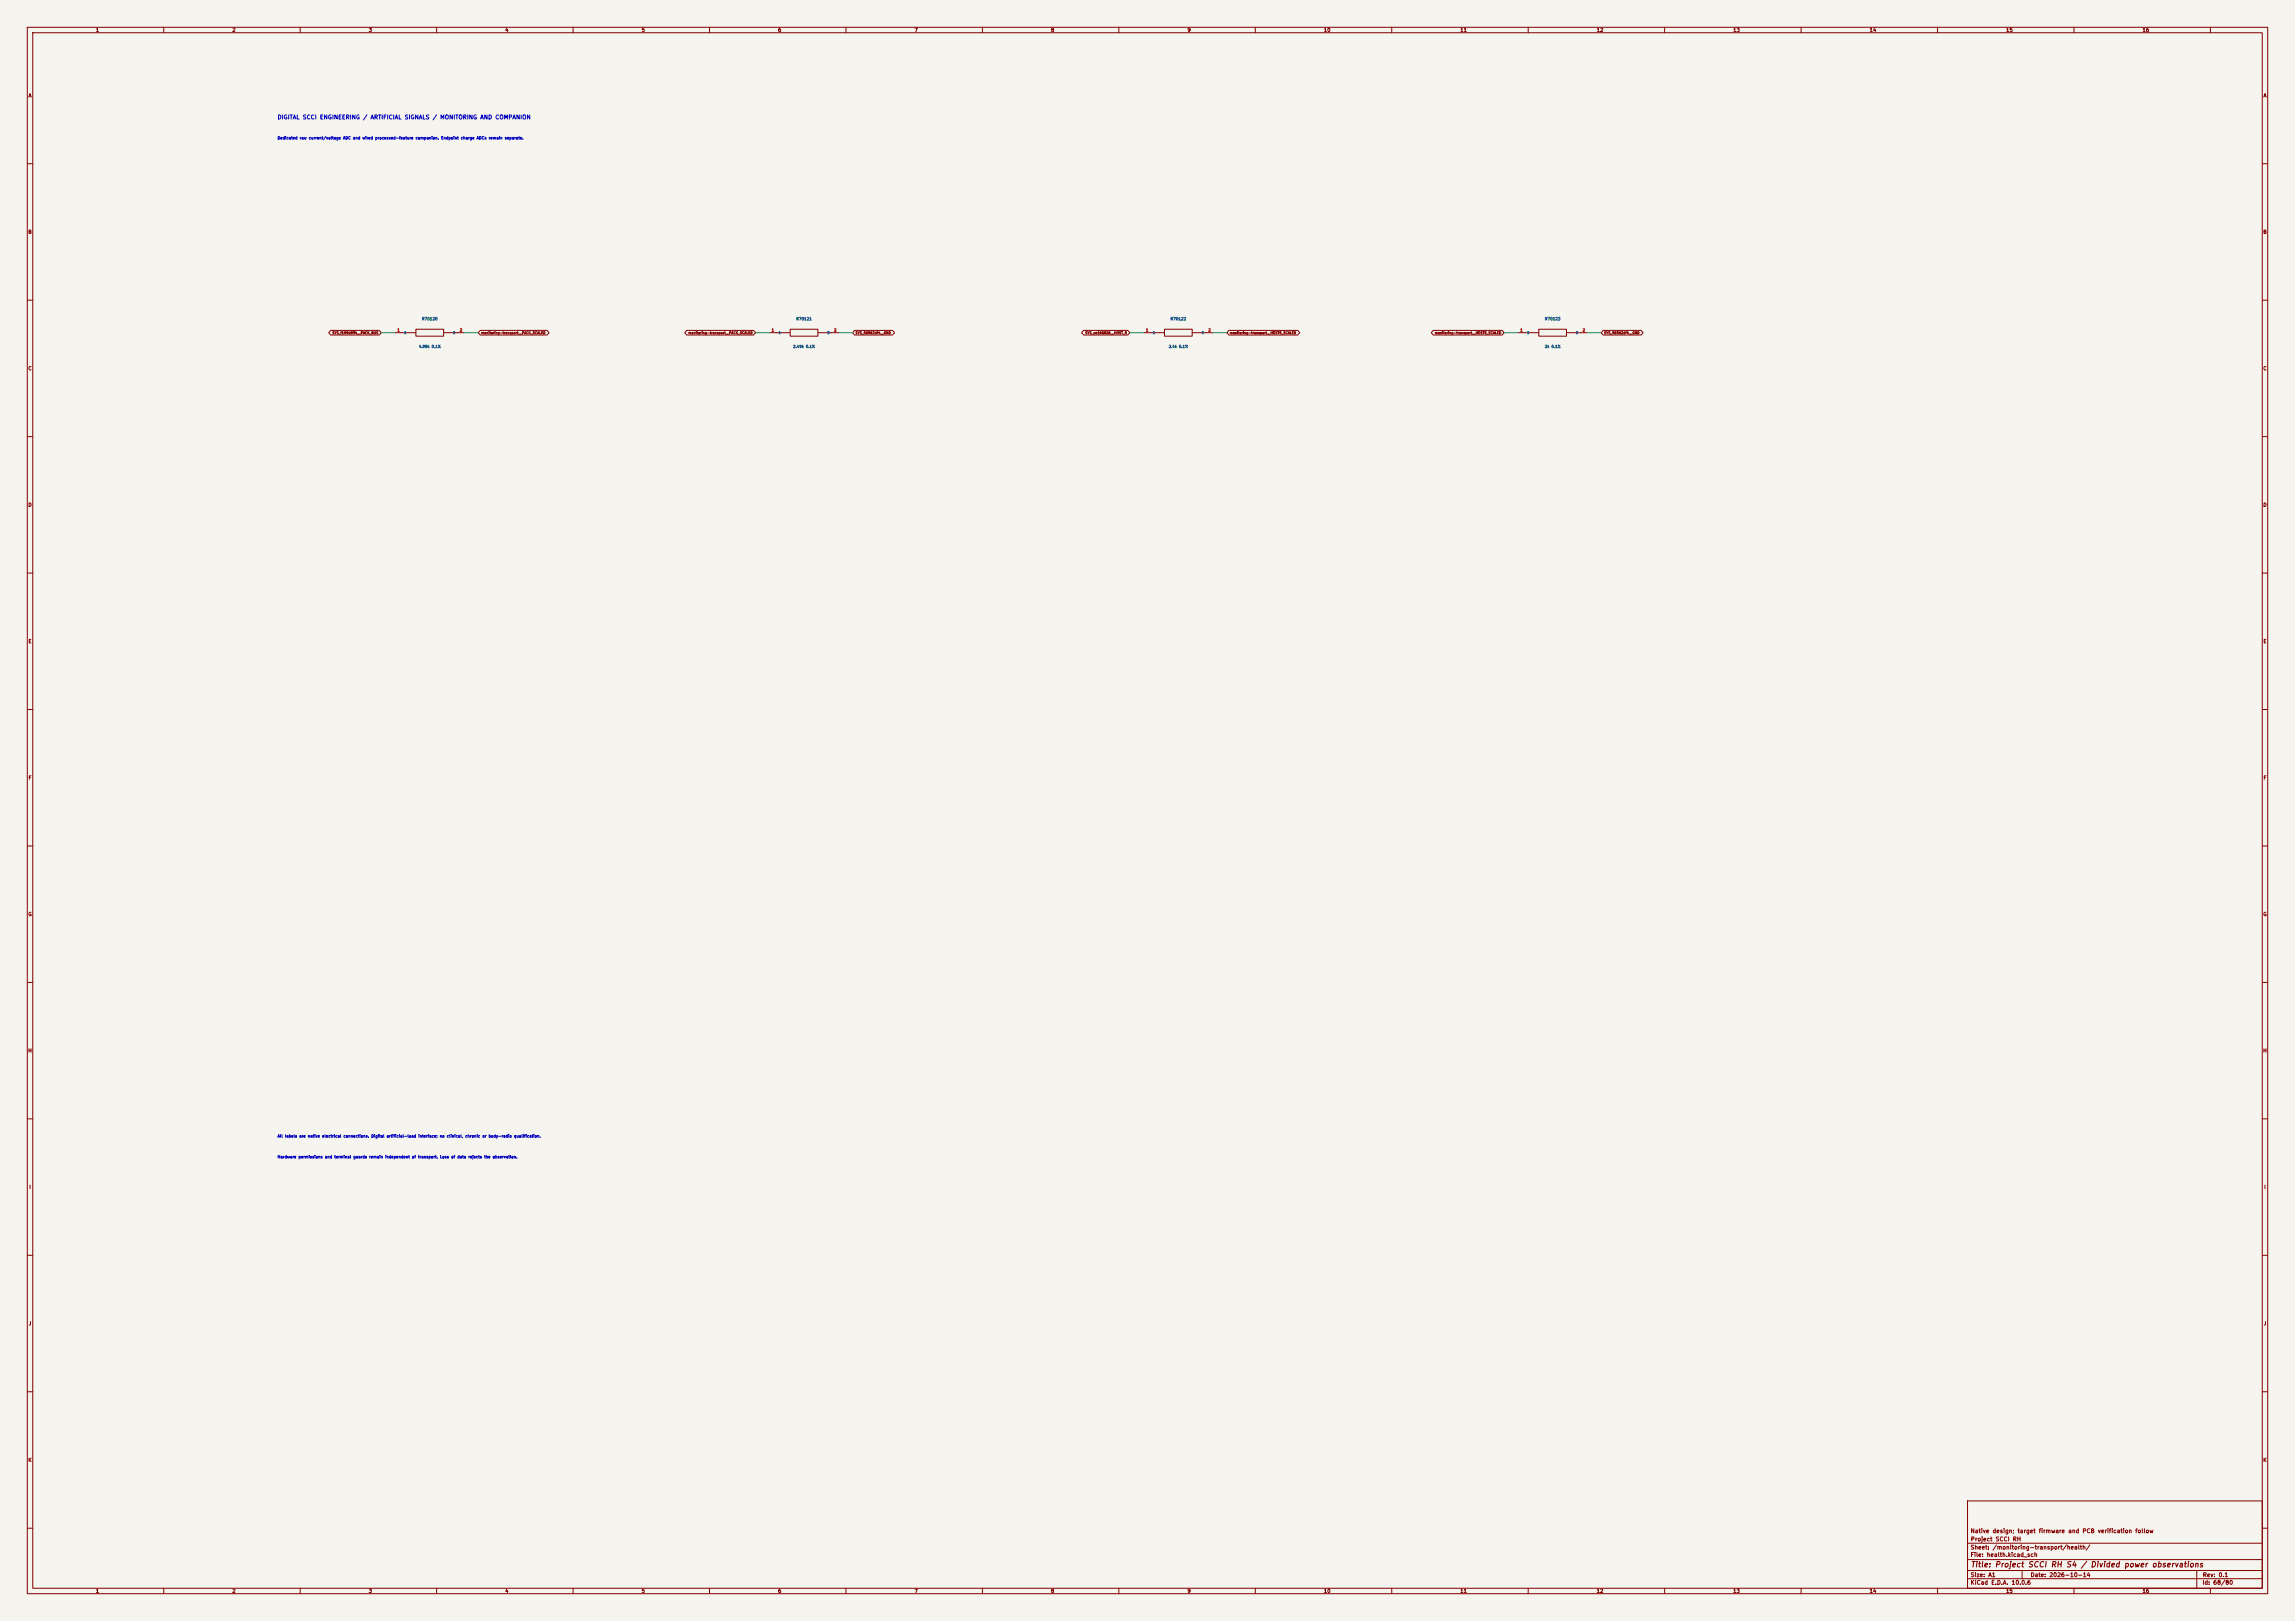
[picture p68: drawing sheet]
<svg xmlns="http://www.w3.org/2000/svg" width="841mm" height="594mm" viewBox="0 0 841 594" stroke-linecap="round" stroke-linejoin="round" font-family="sans-serif">
<defs><g id="words">
<text font-size="2" fill="#840000" x="722" y="574.8">Title: Project SCCI RH S4 / Divided power observations</text>
<text font-size="1.5" fill="#0000c2" x="101.6" y="44.1">DIGITAL SCCI ENGINEERING / ARTIFICIAL SIGNALS / MONITORING AND COMPANION</text>
<g font-size="1.5" fill="#840000">
<text x="721.9" y="562.1">Native design; target firmware and PCB verification follow</text>
<text x="721.9" y="568.1">Sheet: /monitoring-transport/health/</text>
<text x="722" y="565.1">Project SCCI RH</text>
<text x="721.9" y="570.8">File: health.kicad_sch</text>
<text x="721.9" y="581">KiCad E.D.A. 10.0.6</text>
<text x="721.9" y="578.2">Size: A1</text>
<text x="743.9" y="578.2">Date: 2026-10-14</text>
<text x="806.9" y="581">Id: 68/80</text>
<text x="807" y="578.2">Rev: 0.1</text>
</g>
<g font-size="1.3" fill="#840000">
<text x="35" y="12">1</text>
<text x="85" y="12">2</text>
<text x="135" y="12">3</text>
<text x="185" y="12">4</text>
<text x="235" y="12">5</text>
<text x="285" y="12">6</text>
<text x="335" y="12">7</text>
<text x="385" y="12">8</text>
<text x="435" y="12">9</text>
<text x="485" y="12">10</text>
<text x="535" y="12">11</text>
<text x="585" y="12">12</text>
<text x="635" y="12">13</text>
<text x="685" y="12">14</text>
<text x="735" y="12">15</text>
<text x="785" y="12">16</text>
<text x="10.3" y="36">A</text>
<text x="829.3" y="36">A</text>
<text x="10.2" y="86">B</text>
<text x="829.2" y="86">B</text>
<text x="10.2" y="136">C</text>
<text x="829.2" y="136">C</text>
<text x="10.2" y="186">D</text>
<text x="829.2" y="186">D</text>
<text x="10.3" y="236">E</text>
<text x="829.3" y="236">E</text>
<text x="10.3" y="286">F</text>
<text x="829.3" y="286">F</text>
<text x="10.2" y="336">G</text>
<text x="829.2" y="336">G</text>
<text x="10.2" y="386">H</text>
<text x="829.2" y="386">H</text>
<text x="10.6" y="436">I</text>
<text x="829.6" y="436">I</text>
<text x="10.4" y="486">J</text>
<text x="829.4" y="486">J</text>
<text x="10.2" y="536">K</text>
<text x="829.2" y="536">K</text>
<text x="35" y="584">1</text>
<text x="85" y="584">2</text>
<text x="135" y="584">3</text>
<text x="185" y="584">4</text>
<text x="235" y="584">5</text>
<text x="285" y="584">6</text>
<text x="335" y="584">7</text>
<text x="385" y="584">8</text>
<text x="435" y="584">9</text>
<text x="485" y="584">10</text>
<text x="535" y="584">11</text>
<text x="585" y="584">12</text>
<text x="635" y="584">13</text>
<text x="685" y="584">14</text>
<text x="735" y="584">15</text>
<text x="785" y="584">16</text>
</g>
<g font-size="1" fill="#0000c2">
<text x="101.6" y="51.3">Dedicated raw current/voltage ADC and wired processed-feature companion. Endpoint charge ADCs remain separate.</text>
<text x="101.6" y="417.1">All labels are native electrical connections. Digital artificial-load interface; no clinical, chronic or body-radio qualification.</text>
<text x="101.6" y="424.7">Hardware permissions and terminal guards remain independent of transport. Loss of data rejects the observation.</text>
</g>
<g font-size="1" fill="#006464">
<text x="154.5" y="117.6">R70120</text>
<text x="291.7" y="117.6">R70121</text>
<text x="428.8" y="117.6">R70122</text>
<text x="566" y="117.6">R70123</text>
<text x="153.4" y="127.7">4.99k 0.1%</text>
<text x="290.5" y="127.7">2.49k 0.1%</text>
<text x="428.2" y="127.7">2.4k 0.1%</text>
<text x="566" y="127.7">2k 0.1%</text>
</g>
<g font-size="1" fill="#a90000">
<text x="145.5" y="121.7">1</text>
<text x="168.3" y="121.7">2</text>
<text x="282.6" y="121.7">1</text>
<text x="305.5" y="121.7">2</text>
<text x="419.8" y="121.7">1</text>
<text x="442.7" y="121.7">2</text>
<text x="557" y="121.7">1</text>
<text x="579.8" y="121.7">2</text>
</g>
<g font-size=".9" fill="#840000">
<text x="121.7" y="122.6">SYS_f199d834__PACK_BUS</text>
<text x="176.2" y="122.6">monitoring-transport__PACK_SCALED</text>
<text x="252.2" y="122.6">monitoring-transport__PACK_SCALED</text>
<text x="313.4" y="122.6">SYS_56562df4__GND</text>
<text x="397.6" y="122.6">SYS_ce166826__HOST_5</text>
<text x="450.6" y="122.6">monitoring-transport__HOST5_SCALED</text>
<text x="525.7" y="122.6">monitoring-transport__HOST5_SCALED</text>
<text x="587.7" y="122.6">SYS_56562df4__GND</text>
</g>
<g font-size=".9" fill="#006464">
<text x="148" y="122.6">1</text>
<text x="165.9" y="122.6">2</text>
<text x="285.2" y="122.6">1</text>
<text x="303.1" y="122.6">2</text>
<text x="422.4" y="122.6">1</text>
<text x="440.3" y="122.6">2</text>
<text x="559.5" y="122.6">1</text>
<text x="577.4" y="122.6">2</text>
</g>
</g></defs>
<path d="M0 0h841v594h-841z" fill="#f5f4ef" stroke="#f5f4ef" stroke-width=".37"/>
<g fill="none" stroke="#840000" stroke-width=".37">
<path d="M10 10h821v574h-821zM12 12h817v570h-817zM60 10v2M110 10v2M160 10v2M210 10v2M260 10v2M310 10v2M360 10v2M410 10v2M460 10v2M510 10v2"/>
<path d="M560 10v2M610 10v2M660 10v2M710 10v2M760 10v2M810 10v2M10 60h2M829 60h2M10 110h2M829 110h2M121.2 121.1h17.8l.7 .8-.7 .9h-17.8l-.8-.9zM144.8 121.9h7.6"/>
<path d="M152.4 120.6h10.2v2.6h-10.2zM162.6 121.9h7.6M176 121.1h24.5l.7 .8-.7 .9h-24.5l-.7-.9zM251.7 121.1h24.4l.8 .8-.8 .9h-24.4l-.8-.9zM281.9 121.9h7.7M289.6 120.6h10.1v2.6h-10.1zM299.7 121.9h7.6M313.2 121.1h13.8l.8 .8-.8 .9h-13.8l-.8-.9zM397.1 121.1h16.2l.7 .8-.7 .9h-16.2l-.8-.9zM419.1 121.9h7.6M426.7 120.6h10.2v2.6h-10.2zM436.9 121.9h7.6"/>
<path d="M450.3 121.1h25.2l.8 .8-.8 .9h-25.2l-.7-.9zM525.2 121.1h25.2l.8 .8-.8 .9h-25.2l-.7-.9zM556.3 121.9h7.6M563.9 120.6h10.1v2.6h-10.1zM574 121.9h7.7M587.5 121.1h13.9l.7 .8-.7 .9h-13.9l-.8-.9zM10 160h2M829 160h2M10 210h2M829 210h2M10 260h2M829 260h2"/>
<path d="M10 310h2M829 310h2M10 360h2M829 360h2M10 410h2M829 410h2M10 460h2M829 460h2M10 510h2M829 510h2M10 560h2M721 550h108v32h-108z"/>
<path d="M829 560h2M721 578.5h108M721 575.5h108M721 571.5h108M721 565.5h108M741 575.5v3M805 575.5v6.5M60 582v2M110 582v2M160 582v2M210 582v2M260 582v2"/>
<path d="M310 582v2M360 582v2M410 582v2M460 582v2M510 582v2M560 582v2M610 582v2M660 582v2M710 582v2M760 582v2M810 582v2"/>
</g>
<path d="M139.7 121.9h5.1M170.2 121.9h5.1M276.9 121.9h5M307.3 121.9h5.1M414 121.9h5.1M444.5 121.9h5.1M551.2 121.9h5.1M581.7 121.9h5" fill="none" stroke="#009600" stroke-width=".37"/>
<use href="#words"/>
</svg>
